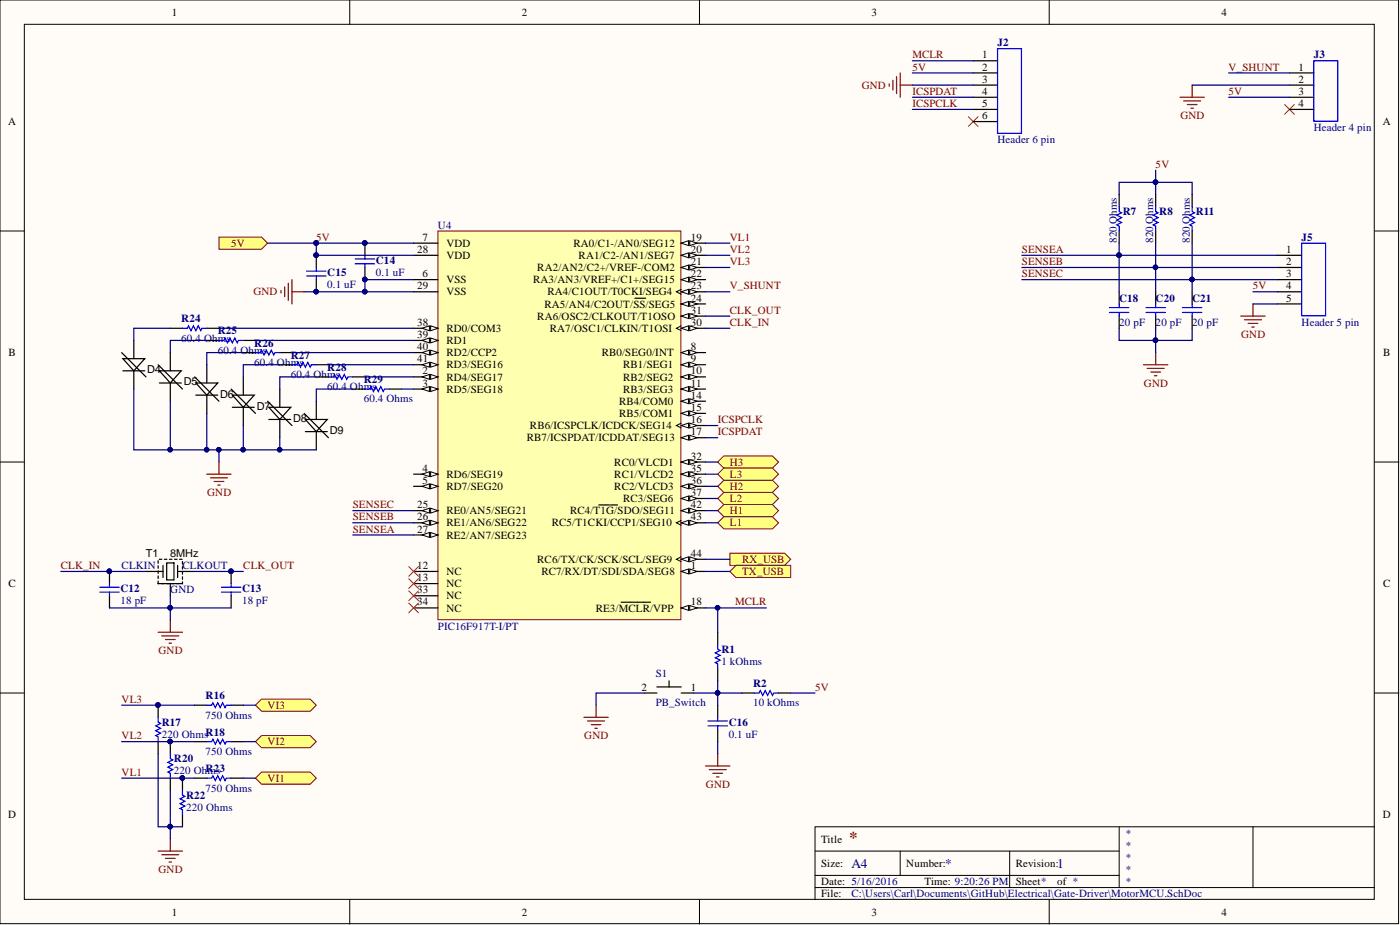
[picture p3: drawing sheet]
<svg xmlns="http://www.w3.org/2000/svg" width="292mm" height="193mm" viewBox="0 0 292 193" stroke-linecap="round" stroke-linejoin="round" font-family="sans-serif">
<defs><g id="words">
<text font-size="3.5" fill="#800000" x="177.2" y="175.8">*</text>
<g font-size="2.8" fill="#000080">
<text x="177.7" y="181">A4</text>
<text x="197.2" y="181">*</text>
<text x="220.6" y="181">1</text>
</g>
<g font-size="2.3">
<text x="35.9" y="3.3">1</text>
<text x="108.9" y="3.3">2</text>
<text x="181.8" y="3.3">3</text>
<text x="254.8" y="3.3">4</text>
<text x="204.9" y="12.2">1</text>
<text x="204.9" y="14.7">2</text>
<text x="204.9" y="17.2">3</text>
<text x="270.9" y="14.7">1</text>
<text x="270.9" y="17.2">2</text>
<text x="204.9" y="19.8">4</text>
<text x="204.9" y="22.3">5</text>
<text x="270.9" y="19.8">3</text>
<text x="270.9" y="22.3">4</text>
<text x="1.7" y="26.1">A</text>
<text x="204.9" y="24.9">6</text>
<text x="288.5" y="26.1">A</text>
<text x="87.1" y="52.8">28</text>
<text x="88.2" y="50.2">7</text>
<text x="93.1" y="51.5">VDD</text>
<text x="119.6" y="51.5">RA0/C1-/AN0/SEG12</text>
<text x="144.2" y="50.2">19</text>
<text x="144.2" y="52.8">20</text>
<text x="268.4" y="52.8">1</text>
<text x="88.2" y="57.8">6</text>
<text x="93.1" y="59.1">VSS</text>
<text x="93.1" y="54">VDD</text>
<text x="111.3" y="59.1">RA3/AN3/VREF+/C1+/SEG15</text>
<text x="112.1" y="56.6">RA2/AN2/C2+/VREF-/COM2</text>
<text x="120.7" y="54">RA1/C2-/AN1/SEG7</text>
<text x="144.2" y="55.3">21</text>
<text x="144.2" y="57.8">22</text>
<text x="268.4" y="55.3">2</text>
<text x="268.4" y="57.8">3</text>
<text x="87.1" y="60.4">29</text>
<text x="93.1" y="61.6">VSS</text>
<text x="113.6" y="64.2">RA5/AN4/C2OUT/SS/SEG5</text>
<text x="114.2" y="61.6">RA4/C1OUT/T0CKI/SEG4</text>
<text x="144.2" y="60.4">23</text>
<text x="144.2" y="62.9">24</text>
<text x="144.2" y="65.4">31</text>
<text x="268.4" y="60.4">4</text>
<text x="268.4" y="62.9">5</text>
<text x="87.1" y="68">38</text>
<text x="87.1" y="70.5">39</text>
<text x="93.1" y="69.2">RD0/COM3</text>
<text x="93.1" y="71.8">RD1</text>
<text x="112.1" y="66.7">RA6/OSC2/CLKOUT/T1OSO</text>
<text x="114.7" y="69.2">RA7/OSC1/CLKIN/T1OSI</text>
<text x="144.2" y="68">30</text>
<text x="1.8" y="74.3">B</text>
<text x="30.7" y="77.9">D4</text>
<text x="87.1" y="73">40</text>
<text x="87.1" y="75.6">41</text>
<text x="93.1" y="74.3">RD2/CCP2</text>
<text x="93.1" y="76.9">RD3/SEG16</text>
<text x="125.6" y="74.3">RB0/SEG0/INT</text>
<text x="130" y="76.9">RB1/SEG1</text>
<text x="144.2" y="73">8</text>
<text x="144.2" y="75.6">9</text>
<text x="288.6" y="74.3">B</text>
<text x="38.3" y="80.4">D5</text>
<text x="45.9" y="82.9">D6</text>
<text x="88.2" y="78.1">2</text>
<text x="88.2" y="80.7">3</text>
<text x="93.1" y="79.4">RD4/SEG17</text>
<text x="93.1" y="81.9">RD5/SEG18</text>
<text x="130" y="79.4">RB2/SEG2</text>
<text x="130" y="81.9">RB3/SEG3</text>
<text x="144.2" y="78.1">10</text>
<text x="144.2" y="80.7">11</text>
<text x="144.2" y="83.2">14</text>
<text x="53.6" y="85.5">D7</text>
<text x="61.2" y="88">D8</text>
<text x="110.6" y="89.5">RB6/ICSPCLK/ICDCK/SEG14</text>
<text x="129.2" y="84.5">RB4/COM0</text>
<text x="129.2" y="87">RB5/COM1</text>
<text x="144.2" y="85.7">15</text>
<text x="144.2" y="88.3">16</text>
<text x="68.8" y="90.5">D9</text>
<text x="109.9" y="92.1">RB7/ICSPDAT/ICDDAT/SEG13</text>
<text x="144.2" y="90.8">17</text>
<text x="144.2" y="95.9">32</text>
<text x="88.2" y="98.4">4</text>
<text x="88.2" y="100.9">5</text>
<text x="93.1" y="99.7">RD6/SEG19</text>
<text x="128.2" y="97.1">RC0/VLCD1</text>
<text x="128.2" y="99.7">RC1/VLCD2</text>
<text x="144.2" y="98.4">35</text>
<text x="144.2" y="100.9">36</text>
<text x="87.1" y="106">25</text>
<text x="93.1" y="102.2">RD7/SEG20</text>
<text x="93.1" y="107.3">RE0/AN5/SEG21</text>
<text x="119" y="107.3">RC4/T1G/SDO/SEG11</text>
<text x="128.2" y="102.2">RC2/VLCD3</text>
<text x="130" y="104.8">RC3/SEG6</text>
<text x="144.2" y="103.5">37</text>
<text x="144.2" y="106">42</text>
<text x="87.1" y="108.6">26</text>
<text x="87.1" y="111.1">27</text>
<text x="93.1" y="109.8">RE1/AN6/SEG22</text>
<text x="93.1" y="112.4">RE2/AN7/SEG23</text>
<text x="115.1" y="109.8">RC5/T1CKI/CCP1/SEG10</text>
<text x="144.2" y="108.6">43</text>
<text x="30.5" y="116.2">T1</text>
<text x="35.5" y="116.2">8MHz</text>
<text x="87.1" y="118.7">12</text>
<text x="93.1" y="120">NC</text>
<text x="112.1" y="117.4">RC6/TX/CK/SCK/SCL/SEG9</text>
<text x="112.9" y="120">RC7/RX/DT/SDI/SDA/SEG8</text>
<text x="144.2" y="118.7">1</text>
<text x="144.2" y="116.2">44</text>
<text x="1.8" y="122.5">C</text>
<text x="87.1" y="121.2">13</text>
<text x="87.1" y="123.8">33</text>
<text x="93.1" y="122.5">NC</text>
<text x="93.1" y="125">NC</text>
<text x="288.6" y="122.5">C</text>
<text x="87.1" y="126.3">34</text>
<text x="93.1" y="127.6">NC</text>
<text x="124.3" y="127.6">RE3/MCLR/VPP</text>
<text x="144.2" y="126.3">18</text>
<text x="133.8" y="144.1">2</text>
<text x="144.2" y="144.1">1</text>
<text x="1.7" y="170.7">D</text>
<text x="288.5" y="170.7">D</text>
<text x="171.3" y="175.8">Title</text>
<text x="171.3" y="180.8">Size:</text>
<text x="171.3" y="184.7">Date: 5/16/2016</text>
<text x="189.1" y="180.8">Number:</text>
<text x="192.9" y="184.7">Time: 9:20:26 PM</text>
<text x="211.9" y="180.8">Revision:</text>
<text x="211.9" y="184.7">Sheet*</text>
<text x="220.6" y="184.7">of *</text>
<text x="35.9" y="191">1</text>
<text x="108.9" y="191">2</text>
<text x="171.3" y="187.2">File:</text>
<text x="181.8" y="191">3</text>
<text x="254.8" y="191">4</text>
</g>
<g font-size="2.3" fill="#000080">
<text x="208.1" y="9.6">J2</text>
<text x="274.1" y="12.2">J3</text>
<text x="208.1" y="29.9">Header 6 pin</text>
<text x="274.1" y="27.4">Header 4 pin</text>
<text x="91.4" y="47.7">U4</text>
<text x="234.3" y="44.9">R7</text>
<text x="241.9" y="44.9">R8</text>
<text x="249.5" y="44.9">R11</text>
<text x="233" y="50.7" transform="rotate(-90 233 50.7)">820 Ohms</text>
<text x="240.6" y="50.7" transform="rotate(-90 240.6 50.7)">820 Ohms</text>
<text x="248.2" y="50.7" transform="rotate(-90 248.2 50.7)">820 Ohms</text>
<text x="271.6" y="50.2">J5</text>
<text x="68.3" y="57.6">C15</text>
<text x="78.4" y="55">C14</text>
<text x="78.4" y="57.6">0.1 uF</text>
<text x="68.3" y="60.1">0.1 uF</text>
<text x="233.5" y="62.9">C18</text>
<text x="241.1" y="62.9">C20</text>
<text x="248.7" y="62.9">C21</text>
<text x="37.8" y="67.2">R24</text>
<text x="37.8" y="71.3">60.4 Ohms</text>
<text x="45.4" y="69.8">R25</text>
<text x="233.5" y="68">20 pF</text>
<text x="241.1" y="68">20 pF</text>
<text x="248.7" y="68">20 pF</text>
<text x="271.6" y="68">Header 5 pin</text>
<text x="45.4" y="73.8">60.4 Ohms</text>
<text x="53" y="72.3">R26</text>
<text x="53" y="76.3">60.4 Ohms</text>
<text x="60.7" y="74.8">R27</text>
<text x="68.3" y="77.4">R28</text>
<text x="60.7" y="78.9">60.4 Ohms</text>
<text x="68.3" y="81.4">60.4 Ohms</text>
<text x="75.9" y="79.9">R29</text>
<text x="75.9" y="84">60.4 Ohms</text>
<text x="25.4" y="118.7">CLKIN</text>
<text x="38.1" y="118.7">CLKOUT</text>
<text x="25.1" y="123.5">C12</text>
<text x="35.5" y="123.8">GND</text>
<text x="50.5" y="123.5">C13</text>
<text x="25.1" y="126.1">18 pF</text>
<text x="50.5" y="126.1">18 pF</text>
<text x="91.4" y="131.4">PIC16F917T-I/PT</text>
<text x="150.5" y="136.2">R1</text>
<text x="136.8" y="141.3">S1</text>
<text x="150.5" y="138.7">1 kOhms</text>
<text x="157.1" y="143.3">R2</text>
<text x="42.9" y="145.8">R16</text>
<text x="42.9" y="149.9">750 Ohms</text>
<text x="136.8" y="147.4">PB_Switch</text>
<text x="157.1" y="147.4">10 kOhms</text>
<text x="33.8" y="151.4">R17</text>
<text x="33.8" y="154">220 OhmsR18</text>
<text x="152" y="151.4">C16</text>
<text x="152" y="154">0.1 uF</text>
<text x="36.3" y="159">R20</text>
<text x="36.3" y="161.6">220 OhR23</text>
<text x="42.9" y="157.5">750 Ohms</text>
<text x="43.3" y="161.6">ms</text>
<text x="38.8" y="166.6">R22</text>
<text x="42.9" y="165.1">750 Ohms</text>
<text x="38.8" y="169.2">220 Ohms</text>
<text x="234.8" y="174.5">*</text>
<text x="234.8" y="177">*</text>
<text x="234.8" y="179.6">*</text>
<text x="234.8" y="182.1">*</text>
<text x="234.8" y="184.7">*</text>
<text x="177.7" y="187.2">C:\Users\Carl\Documents\GitHub\Electrical\Gate-Driver\MotorMCU.SchDoc</text>
</g>
<g font-size="2.3" fill="#800000">
<text x="190.4" y="12.2">MCLR</text>
<text x="190.4" y="14.7">5V</text>
<text x="256.3" y="14.7">V_SHUNT</text>
<text x="179.8" y="18.5">GND</text>
<text x="190.4" y="19.8">ICSPDAT</text>
<text x="190.4" y="22.3">ICSPCLK</text>
<text x="256.3" y="19.8">5V</text>
<text x="246.3" y="24.9">GND</text>
<text x="241.1" y="35">5V</text>
<text x="48.2" y="51.5">5V</text>
<text x="66" y="50.2">5V</text>
<text x="152.3" y="50.2">VL1</text>
<text x="152.3" y="52.8">VL2</text>
<text x="213.2" y="52.8">SENSEA</text>
<text x="152.3" y="55.3">VL3</text>
<text x="213.2" y="55.3">SENSEB</text>
<text x="213.2" y="57.8">SENSEC</text>
<text x="52.9" y="61.6">GND</text>
<text x="152.3" y="60.4">V_SHUNT</text>
<text x="152.3" y="65.4">CLK_OUT</text>
<text x="261.4" y="60.4">5V</text>
<text x="152.3" y="68">CLK_IN</text>
<text x="259" y="70.5">GND</text>
<text x="238.7" y="80.7">GND</text>
<text x="149.7" y="88.3">ICSPCLK</text>
<text x="149.7" y="90.8">ICSPDAT</text>
<text x="152.3" y="97.1">H3</text>
<text x="152.3" y="99.7">L3</text>
<text x="43.2" y="103.5">GND</text>
<text x="73.6" y="106">SENSEC</text>
<text x="152.3" y="107.3">H1</text>
<text x="152.3" y="102.2">H2</text>
<text x="152.3" y="104.8">L2</text>
<text x="73.6" y="111.1">SENSEA</text>
<text x="73.6" y="108.6">SENSEB</text>
<text x="152.3" y="109.8">L1</text>
<text x="12.7" y="118.7">CLK_IN</text>
<text x="50.8" y="118.7">CLK_OUT</text>
<text x="154.8" y="117.4">RX_USB</text>
<text x="154.8" y="120">TX_USB</text>
<text x="153.4" y="126.3">MCLR</text>
<text x="33.1" y="136.5">GND</text>
<text x="25.4" y="146.6">VL3</text>
<text x="55.8" y="147.9">VI3</text>
<text x="170.1" y="144.1">5V</text>
<text x="25.4" y="154.2">VL2</text>
<text x="55.8" y="155.5">VI2</text>
<text x="121.9" y="154.2">GND</text>
<text x="25.4" y="161.8">VL1</text>
<text x="55.8" y="163.1">VI1</text>
<text x="147.3" y="164.4">GND</text>
<text x="33.1" y="182.1">GND</text>
</g>
</g></defs>
<g fill="#fffcf8" stroke="#000" stroke-width=".21">
<path d="M0 0h291.8v192.7h-291.8z"/>
<path d="M5.1 5.1h281.6v182.5h-281.6z"/>
</g>
<g fill="none" stroke="#000" stroke-width=".21">
<path d="M73 0v5.1M145.9 0v5.1M218.9 0v5.1M0 48.2h5.1M286.8 48.2h5.1M0 96.4h5.1M286.8 96.4h5.1M0 144.6h5.1M286.8 144.6h5.1M170.1 177.6h63.4M187.8 177.6v5M210.7 177.6v7.6"/>
<path d="M233.5 172.5v12.7M261.4 172.5h-91.3v15.2M286.8 172.5h-25.4v12.7M73 187.7v5.1M145.9 187.7v5.1M170.1 185.2h116.7M170.1 182.6h63.4M218.9 187.7v5.1"/>
</g>
<path d="M91.4 48.2h50.7v81.1h-50.7z" fill="#ffffb0" stroke="#800000" stroke-width=".21"/>
<path d="M142.1 119.2h5.1" fill="none" stroke="#000" stroke-width=".25"/>
<path d="M142.1 119.2l1.6-.5v1z" fill="#fffcf8"/>
<path d="M142.1 119.2l1.6-.5v1z" fill="none" stroke="#000" stroke-width=".21"/>
<path d="M143.9 118.7l1.5 .5-1.5 .5z" fill="#fffcf8"/>
<path d="M143.9 118.7l1.5 .5-1.5 .5z" fill="none" stroke="#000" stroke-width=".21"/>
<path d="M86.3 78.6h5.1" fill="none" stroke="#000" stroke-width=".25"/>
<path d="M89.8 78.1l1.6 .5-1.6 .5z" fill="#fffcf8"/>
<path d="M89.8 78.1l1.6 .5-1.6 .5z" fill="none" stroke="#000" stroke-width=".21"/>
<path d="M88.1 78.6l1.5-.5v1z" fill="#fffcf8"/>
<path d="M88.1 78.6l1.5-.5v1z" fill="none" stroke="#000" stroke-width=".21"/>
<path d="M86.3 81.2h5.1" fill="none" stroke="#000" stroke-width=".25"/>
<path d="M89.8 80.7l1.6 .5-1.6 .5z" fill="#fffcf8"/>
<path d="M89.8 80.7l1.6 .5-1.6 .5z" fill="none" stroke="#000" stroke-width=".21"/>
<path d="M88.1 81.2l1.5-.5v1z" fill="#fffcf8"/>
<path d="M88.1 81.2l1.5-.5v1z" fill="none" stroke="#000" stroke-width=".21"/>
<path d="M86.3 98.9h5.1" fill="none" stroke="#000" stroke-width=".25"/>
<path d="M89.8 98.4l1.6 .5-1.6 .5z" fill="#fffcf8"/>
<path d="M89.8 98.4l1.6 .5-1.6 .5z" fill="none" stroke="#000" stroke-width=".21"/>
<path d="M88.1 98.9l1.5-.5v1z" fill="#fffcf8"/>
<path d="M88.1 98.9l1.5-.5v1z" fill="none" stroke="#000" stroke-width=".21"/>
<path d="M86.3 101.5h5.1" fill="none" stroke="#000" stroke-width=".25"/>
<path d="M89.8 100.9l1.6 .6-1.6 .5z" fill="#fffcf8"/>
<path d="M89.8 100.9l1.6 .6-1.6 .5z" fill="none" stroke="#000" stroke-width=".21"/>
<path d="M88.1 101.5l1.5-.6v1.1z" fill="#fffcf8"/>
<path d="M88.1 101.5l1.5-.6v1.1z" fill="none" stroke="#000" stroke-width=".21"/>
<path d="M86.3 58.3h5.1M86.3 50.7h5.1M142.1 73.6h5.1" fill="none" stroke="#000" stroke-width=".25"/>
<path d="M142.1 73.6l1.6-.6v1.1z" fill="#fffcf8"/>
<path d="M142.1 73.6l1.6-.6v1.1z" fill="none" stroke="#000" stroke-width=".21"/>
<path d="M143.9 73l1.5 .6-1.5 .5z" fill="#fffcf8"/>
<path d="M143.9 73l1.5 .6-1.5 .5z" fill="none" stroke="#000" stroke-width=".21"/>
<path d="M142.1 76.1h5.1" fill="none" stroke="#000" stroke-width=".25"/>
<path d="M142.1 76.1l1.6-.5v1z" fill="#fffcf8"/>
<path d="M142.1 76.1l1.6-.5v1z" fill="none" stroke="#000" stroke-width=".21"/>
<path d="M143.9 75.6l1.5 .5-1.5 .5z" fill="#fffcf8"/>
<path d="M143.9 75.6l1.5 .5-1.5 .5z" fill="none" stroke="#000" stroke-width=".21"/>
<path d="M142.1 78.6h5.1" fill="none" stroke="#000" stroke-width=".25"/>
<path d="M142.1 78.6l1.6-.5v1z" fill="#fffcf8"/>
<path d="M142.1 78.6l1.6-.5v1z" fill="none" stroke="#000" stroke-width=".21"/>
<path d="M143.9 78.1l1.5 .5-1.5 .5z" fill="#fffcf8"/>
<path d="M143.9 78.1l1.5 .5-1.5 .5z" fill="none" stroke="#000" stroke-width=".21"/>
<path d="M142.1 81.2h5.1" fill="none" stroke="#000" stroke-width=".25"/>
<path d="M142.1 81.2l1.6-.5v1z" fill="#fffcf8"/>
<path d="M142.1 81.2l1.6-.5v1z" fill="none" stroke="#000" stroke-width=".21"/>
<path d="M143.9 80.7l1.5 .5-1.5 .5z" fill="#fffcf8"/>
<path d="M143.9 80.7l1.5 .5-1.5 .5z" fill="none" stroke="#000" stroke-width=".21"/>
<path d="M142.1 83.7h5.1M86.3 119.2h5.1M86.3 121.7h5.1" fill="none" stroke="#000" stroke-width=".25"/>
<path d="M142.1 83.7l1.6-.5v1z" fill="#fffcf8"/>
<path d="M142.1 83.7l1.6-.5v1z" fill="none" stroke="#000" stroke-width=".21"/>
<path d="M143.9 83.2l1.5 .5-1.5 .5z" fill="#fffcf8"/>
<path d="M143.9 83.2l1.5 .5-1.5 .5z" fill="none" stroke="#000" stroke-width=".21"/>
<path d="M142.1 86.2h5.1" fill="none" stroke="#000" stroke-width=".25"/>
<path d="M142.1 86.2l1.6-.5v1z" fill="#fffcf8"/>
<path d="M142.1 86.2l1.6-.5v1z" fill="none" stroke="#000" stroke-width=".21"/>
<path d="M143.9 85.7l1.5 .5-1.5 .5z" fill="#fffcf8"/>
<path d="M142.1 88.3l-1 .5 1 .5M143.9 85.7l1.5 .5-1.5 .5z" fill="none" stroke="#000" stroke-width=".21"/>
<path d="M142.1 88.8h5.1" fill="none" stroke="#000" stroke-width=".25"/>
<path d="M142.1 88.8l1.6-.5v1z" fill="#fffcf8"/>
<path d="M142.1 88.8l1.6-.5v1z" fill="none" stroke="#000" stroke-width=".21"/>
<path d="M143.9 88.3l1.5 .5-1.5 .5z" fill="#fffcf8"/>
<path d="M143.9 88.3l1.5 .5-1.5 .5z" fill="none" stroke="#000" stroke-width=".21"/>
<path d="M142.1 91.3h5.1" fill="none" stroke="#000" stroke-width=".25"/>
<path d="M142.1 91.3l1.6-.5v1z" fill="#fffcf8"/>
<path d="M142.1 91.3l1.6-.5v1z" fill="none" stroke="#000" stroke-width=".21"/>
<path d="M143.9 90.8l1.5 .5-1.5 .5z" fill="#fffcf8"/>
<path d="M143.9 90.8l1.5 .5-1.5 .5z" fill="none" stroke="#000" stroke-width=".21"/>
<path d="M142.1 126.8h5.1" fill="none" stroke="#000" stroke-width=".25"/>
<path d="M142.1 126.8l1.6-.5v1z" fill="#fffcf8"/>
<path d="M142.1 126.8l1.6-.5v1z" fill="none" stroke="#000" stroke-width=".21"/>
<path d="M143.9 126.3l1.5 .5-1.5 .5z" fill="#fffcf8"/>
<path d="M143.9 126.3l1.5 .5-1.5 .5z" fill="none" stroke="#000" stroke-width=".21"/>
<path d="M142.1 50.7h5.1M129.6 125.6h1.8M131.6 125.6h1.3M133 125.6h1.2M134.3 125.6h1.4" fill="none" stroke="#000" stroke-width=".25"/>
<path d="M142.1 50.7l1.6-.5v1z" fill="#fffcf8"/>
<path d="M142.1 50.7l1.6-.5v1z" fill="none" stroke="#000" stroke-width=".21"/>
<path d="M143.9 50.2l1.5 .5-1.5 .5z" fill="#fffcf8"/>
<path d="M143.9 50.2l1.5 .5-1.5 .5z" fill="none" stroke="#000" stroke-width=".21"/>
<path d="M142.1 53.3h5.1" fill="none" stroke="#000" stroke-width=".25"/>
<path d="M142.1 53.3l1.6-.5v1z" fill="#fffcf8"/>
<path d="M142.1 53.3l1.6-.5v1z" fill="none" stroke="#000" stroke-width=".21"/>
<path d="M143.9 52.8l1.5 .5-1.5 .5z" fill="#fffcf8"/>
<path d="M143.9 52.8l1.5 .5-1.5 .5z" fill="none" stroke="#000" stroke-width=".21"/>
<path d="M142.1 55.8h5.1" fill="none" stroke="#000" stroke-width=".25"/>
<path d="M142.1 55.8l1.6-.5v1z" fill="#fffcf8"/>
<path d="M142.1 55.8l1.6-.5v1z" fill="none" stroke="#000" stroke-width=".21"/>
<path d="M143.9 55.3l1.5 .5-1.5 .5z" fill="#fffcf8"/>
<path d="M143.9 55.3l1.5 .5-1.5 .5z" fill="none" stroke="#000" stroke-width=".21"/>
<path d="M142.1 58.3h5.1" fill="none" stroke="#000" stroke-width=".25"/>
<path d="M142.1 58.3l1.6-.5v1z" fill="#fffcf8"/>
<path d="M142.1 58.3l1.6-.5v1z" fill="none" stroke="#000" stroke-width=".21"/>
<path d="M143.9 57.8l1.5 .5-1.5 .5z" fill="#fffcf8"/>
<path d="M143.9 57.8l1.5 .5-1.5 .5zM142.1 60.4l-1 .5 1 .5" fill="none" stroke="#000" stroke-width=".21"/>
<path d="M142.1 60.9h5.1" fill="none" stroke="#000" stroke-width=".25"/>
<path d="M142.1 60.9l1.6-.5v1z" fill="#fffcf8"/>
<path d="M142.1 60.9l1.6-.5v1z" fill="none" stroke="#000" stroke-width=".21"/>
<path d="M143.9 60.4l1.5 .5-1.5 .5z" fill="#fffcf8"/>
<path d="M143.9 60.4l1.5 .5-1.5 .5z" fill="none" stroke="#000" stroke-width=".21"/>
<path d="M142.1 63.4h5.1" fill="none" stroke="#000" stroke-width=".25"/>
<path d="M142.1 63.4l1.6-.5v1z" fill="#fffcf8"/>
<path d="M142.1 63.4l1.6-.5v1z" fill="none" stroke="#000" stroke-width=".21"/>
<path d="M143.9 62.9l1.5 .5-1.5 .5z" fill="#fffcf8"/>
<path d="M143.9 62.9l1.5 .5-1.5 .5z" fill="none" stroke="#000" stroke-width=".21"/>
<path d="M132.5 62.2h1.1M133.6 62.2h1.1M86.3 106.5h5.1" fill="none" stroke="#000" stroke-width=".25"/>
<path d="M89.8 106l1.6 .5-1.6 .5z" fill="#fffcf8"/>
<path d="M89.8 106l1.6 .5-1.6 .5z" fill="none" stroke="#000" stroke-width=".21"/>
<path d="M88.1 106.5l1.5-.5v1z" fill="#fffcf8"/>
<path d="M88.1 106.5l1.5-.5v1z" fill="none" stroke="#000" stroke-width=".21"/>
<path d="M86.3 109.1h5.1" fill="none" stroke="#000" stroke-width=".25"/>
<path d="M89.8 108.6l1.6 .5-1.6 .5z" fill="#fffcf8"/>
<path d="M89.8 108.6l1.6 .5-1.6 .5z" fill="none" stroke="#000" stroke-width=".21"/>
<path d="M88.1 109.1l1.5-.5v1z" fill="#fffcf8"/>
<path d="M88.1 109.1l1.5-.5v1z" fill="none" stroke="#000" stroke-width=".21"/>
<path d="M86.3 111.6h5.1" fill="none" stroke="#000" stroke-width=".25"/>
<path d="M89.8 111.1l1.6 .5-1.6 .5z" fill="#fffcf8"/>
<path d="M89.8 111.1l1.6 .5-1.6 .5z" fill="none" stroke="#000" stroke-width=".21"/>
<path d="M88.1 111.6l1.5-.5v1z" fill="#fffcf8"/>
<path d="M142.1 68l-1 .5 1 .5M88.1 111.6l1.5-.5v1z" fill="none" stroke="#000" stroke-width=".21"/>
<path d="M86.3 53.3h5.1M86.3 60.9h5.1M142.1 68.5h5.1" fill="none" stroke="#000" stroke-width=".25"/>
<path d="M142.1 68.5l1.6-.5v1z" fill="#fffcf8"/>
<path d="M142.1 68.5l1.6-.5v1z" fill="none" stroke="#000" stroke-width=".21"/>
<path d="M143.9 68l1.5 .5-1.5 .5z" fill="#fffcf8"/>
<path d="M143.9 68l1.5 .5-1.5 .5z" fill="none" stroke="#000" stroke-width=".21"/>
<path d="M142.1 65.9h5.1" fill="none" stroke="#000" stroke-width=".25"/>
<path d="M142.1 65.9l1.6-.5v1.1z" fill="#fffcf8"/>
<path d="M142.1 65.9l1.6-.5v1.1z" fill="none" stroke="#000" stroke-width=".21"/>
<path d="M143.9 65.4l1.5 .5-1.5 .6z" fill="#fffcf8"/>
<path d="M143.9 65.4l1.5 .5-1.5 .6z" fill="none" stroke="#000" stroke-width=".21"/>
<path d="M142.1 96.4h5.1" fill="none" stroke="#000" stroke-width=".25"/>
<path d="M142.1 96.4l1.6-.5v1z" fill="#fffcf8"/>
<path d="M142.1 96.4l1.6-.5v1z" fill="none" stroke="#000" stroke-width=".21"/>
<path d="M143.9 95.9l1.5 .5-1.5 .5z" fill="#fffcf8"/>
<path d="M143.9 95.9l1.5 .5-1.5 .5z" fill="none" stroke="#000" stroke-width=".21"/>
<path d="M142.1 98.9h5.1M86.3 124.3h5.1M86.3 126.8h5.1" fill="none" stroke="#000" stroke-width=".25"/>
<path d="M142.1 98.9l1.6-.5v1z" fill="#fffcf8"/>
<path d="M142.1 98.9l1.6-.5v1z" fill="none" stroke="#000" stroke-width=".21"/>
<path d="M143.9 98.4l1.5 .5-1.5 .5z" fill="#fffcf8"/>
<path d="M143.9 98.4l1.5 .5-1.5 .5z" fill="none" stroke="#000" stroke-width=".21"/>
<path d="M142.1 101.5h5.1" fill="none" stroke="#000" stroke-width=".25"/>
<path d="M142.1 101.5l1.6-.6v1.1z" fill="#fffcf8"/>
<path d="M142.1 101.5l1.6-.6v1.1z" fill="none" stroke="#000" stroke-width=".21"/>
<path d="M143.9 100.9l1.5 .6-1.5 .5z" fill="#fffcf8"/>
<path d="M143.9 100.9l1.5 .6-1.5 .5z" fill="none" stroke="#000" stroke-width=".21"/>
<path d="M142.1 104h5.1" fill="none" stroke="#000" stroke-width=".25"/>
<path d="M142.1 104l1.6-.5v1z" fill="#fffcf8"/>
<path d="M142.1 104l1.6-.5v1z" fill="none" stroke="#000" stroke-width=".21"/>
<path d="M143.9 103.5l1.5 .5-1.5 .5z" fill="#fffcf8"/>
<path d="M143.9 103.5l1.5 .5-1.5 .5z" fill="none" stroke="#000" stroke-width=".21"/>
<path d="M86.3 68.5h5.1" fill="none" stroke="#000" stroke-width=".25"/>
<path d="M89.8 68l1.6 .5-1.6 .5z" fill="#fffcf8"/>
<path d="M89.8 68l1.6 .5-1.6 .5z" fill="none" stroke="#000" stroke-width=".21"/>
<path d="M88.1 68.5l1.5-.5v1z" fill="#fffcf8"/>
<path d="M88.1 68.5l1.5-.5v1z" fill="none" stroke="#000" stroke-width=".21"/>
<path d="M86.3 71h5.1" fill="none" stroke="#000" stroke-width=".25"/>
<path d="M89.8 70.5l1.6 .5-1.6 .5z" fill="#fffcf8"/>
<path d="M89.8 70.5l1.6 .5-1.6 .5z" fill="none" stroke="#000" stroke-width=".21"/>
<path d="M88.1 71l1.5-.5v1z" fill="#fffcf8"/>
<path d="M88.1 71l1.5-.5v1z" fill="none" stroke="#000" stroke-width=".21"/>
<path d="M86.3 73.6h5.1" fill="none" stroke="#000" stroke-width=".25"/>
<path d="M89.8 73l1.6 .6-1.6 .5z" fill="#fffcf8"/>
<path d="M89.8 73l1.6 .6-1.6 .5z" fill="none" stroke="#000" stroke-width=".21"/>
<path d="M88.1 73.6l1.5-.6v1.1z" fill="#fffcf8"/>
<path d="M88.1 73.6l1.5-.6v1.1z" fill="none" stroke="#000" stroke-width=".21"/>
<path d="M86.3 76.1h5.1" fill="none" stroke="#000" stroke-width=".25"/>
<path d="M89.8 75.6l1.6 .5-1.6 .5z" fill="#fffcf8"/>
<path d="M89.8 75.6l1.6 .5-1.6 .5z" fill="none" stroke="#000" stroke-width=".21"/>
<path d="M88.1 76.1l1.5-.5v1z" fill="#fffcf8"/>
<path d="M88.1 76.1l1.5-.5v1z" fill="none" stroke="#000" stroke-width=".21"/>
<path d="M142.1 106.5h5.1" fill="none" stroke="#000" stroke-width=".25"/>
<path d="M142.1 106.5l1.6-.5v1z" fill="#fffcf8"/>
<path d="M142.1 106.5l1.6-.5v1z" fill="none" stroke="#000" stroke-width=".21"/>
<path d="M143.9 106l1.5 .5-1.5 .5z" fill="#fffcf8"/>
<path d="M142.1 108.6l-1 .5 1 .5M143.9 106l1.5 .5-1.5 .5z" fill="none" stroke="#000" stroke-width=".21"/>
<path d="M125 105.3h1.2M126.3 105.3h.9M127.4 105.3h1.4M142.1 109.1h5.1" fill="none" stroke="#000" stroke-width=".25"/>
<path d="M142.1 109.1l1.6-.5v1z" fill="#fffcf8"/>
<path d="M142.1 109.1l1.6-.5v1z" fill="none" stroke="#000" stroke-width=".21"/>
<path d="M143.9 108.6l1.5 .5-1.5 .5z" fill="#fffcf8"/>
<path d="M142.1 116.2l-1 .5 1 .5M143.9 108.6l1.5 .5-1.5 .5z" fill="none" stroke="#000" stroke-width=".21"/>
<path d="M142.1 116.7h5.1" fill="none" stroke="#000" stroke-width=".25"/>
<path d="M142.1 116.7l1.6-.5v1z" fill="#fffcf8"/>
<path d="M142.1 116.7l1.6-.5v1z" fill="none" stroke="#000" stroke-width=".21"/>
<path d="M143.9 116.2l1.5 .5-1.5 .5z" fill="#fffcf8"/>
<path d="M143.9 116.2l1.5 .5-1.5 .5z" fill="none" stroke="#000" stroke-width=".21"/>
<circle cx="66" cy="50.7" r=".47" fill="#000080" stroke="#000080" stroke-width=".21"/>
<g fill="#ffff80" stroke="#800000" stroke-width=".21">
<path d="M149.7 106.5l1.3-1.2h10.2l1.2 1.2-1.2 1.3h-10.2z" fill-rule="evenodd"/>
<path d="M149.7 109.1l1.3-1.3h10.2l1.2 1.3-1.2 1.2h-10.2z" fill-rule="evenodd"/>
<path d="M149.7 101.5l1.3-1.3h10.2l1.2 1.3-1.2 1.2h-10.2z" fill-rule="evenodd"/>
<path d="M149.7 104l1.3-1.3h10.2l1.2 1.3-1.2 1.3h-10.2z" fill-rule="evenodd"/>
<path d="M149.7 96.4l1.3-1.3h10.2l1.2 1.3-1.2 1.3h-10.2z" fill-rule="evenodd"/>
<path d="M149.7 98.9l1.3-1.2h10.2l1.2 1.2-1.2 1.3h-10.2z" fill-rule="evenodd"/>
</g>
<path d="M121.8 149.6h5.1M122.6 150.4h3.5M123.4 151.2h2M124.1 151.9h.5M124.4 147.1v2.5" fill="none" stroke="#800000" stroke-width=".25"/>
<path d="M134.5 144.6h2.6M137.1 143.3h5M139.6 142v1.3M142.1 144.6h2.6" fill="none" stroke="#000" stroke-width=".25"/>
<g fill="#ffff80" stroke="#800000" stroke-width=".21">
<path d="M53.3 162.3l1.3-1.2h10.1l1.3 1.2-1.3 1.3h-10.1z" fill-rule="evenodd"/>
<path d="M53.3 154.7l1.3-1.2h10.1l1.3 1.2-1.3 1.3h-10.1z" fill-rule="evenodd"/>
<path d="M53.3 147.1l1.3-1.3h10.1l1.3 1.3-1.3 1.3h-10.1z" fill-rule="evenodd"/>
</g>
<g fill="none" stroke="#800000" stroke-width=".25">
<path d="M185.5 17.5v.5M186.3 16.7v2.1M187.1 16v3.5M187.8 15.2v5.1M187.8 17.8h2.6M248.7 17.8v2.5M246.2 20.3h5.1M247 21.1h3.5M247.7 21.8h2M248.5 22.6h.5M59.4 59.9v2M60.2 59.1v3.5"/>
<path d="M60.9 58.3v5.1M58.6 60.6v.5M60.9 60.9h2.6M238.6 76.1h5.1M239.3 76.9h3.6M240.1 77.6h2M240.9 78.4h.5M241.1 73.6v2.5M258.9 65.9h5.1M259.6 66.7h3.6M260.4 67.5h2M261.2 68.2h.5"/>
<path d="M261.4 63.4v2.5M43.1 98.9h5.1M43.9 99.7h3.6M45.7 96.4v2.5M44.7 100.4h2M45.4 101.2h.5M33 131.9h5.1M33.8 132.7h3.5M34.5 133.4h2M35.3 134.2h.5M35.5 129.4v2.5M147.2 159.8h5.1"/>
<path d="M149.7 157.3v2.5M33 177.6h5.1M33.8 178.3h3.5M34.5 179.1h2M35.3 179.8h.5M35.5 175v2.6M148 160.6h3.5M148.7 161.3h2.1M149.5 162.1h.5"/>
</g>
<path d="M202 24.3l2.1 2.1M204.1 24.3l-2.1 2.1M268 21.8l2.1 2M270.1 21.8l-2.1 2M85.3 118.2l2 2M87.3 118.2l-2 2M85.3 120.7l2 2.1M85.3 123.3l2 2M85.3 125.8l2 2M87.3 120.7l-2 2.1M87.3 123.3l-2 2M87.3 125.8l-2 2" fill="none" stroke="#f00" stroke-width=".21"/>
<g fill="none" stroke="#000" stroke-width=".25">
<path d="M203 12.7h5.1M203 15.2h5.1M203 17.8h5.1M203 20.3h5.1M203 22.8h5.1M203 25.4h5.1M233.5 40.6v2.5M233.5 48.2v2.5M241.1 40.6v2.5M241.1 48.2v2.5M248.7 40.6v2.5M248.7 48.2v2.5"/>
<path d="M25.4 73.6l5.1 5M25.6 74.8h4.6l-2.3 2.6zM25.6 77.4h4.6M27.9 71v3.8M27.9 77.4v3.8M33 76.1l5.1 5.1M33.2 77.4h4.6l-2.3 2.5zM33.2 79.9h4.6M35.5 73.6v3.8M35.5 79.9v3.8M35.5 68.5h2.6M40.6 78.6l5.1 5.1"/>
<path d="M40.9 79.9h4.5l-2.3 2.5zM43.1 76.1v3.8M43.1 68.5h2.6M43.1 71h2.6M50.8 78.6v3.8M50.8 71h2.5M50.8 73.6h2.5M58.4 73.6h2.5M58.4 76.1h2.5M66 76.1h2.5M66 78.6h2.5M73.6 78.6h2.5"/>
<path d="M233.5 60.9v2.5M233.5 65.9v2.6M241.1 60.9v2.5M241.1 65.9v2.6M248.7 60.9v2.5M248.7 65.9v2.6M40.9 82.4h4.5M43.1 82.4v3.8M48.2 81.2l5.1 5M48.5 82.4h4.5l-2.2 2.6zM48.5 85h4.5M50.8 85v3.8"/>
<path d="M55.8 83.7l5.1 5.1M56.1 85h4.6l-2.3 2.5zM56.1 87.5h4.6M58.4 81.2v3.8M58.4 87.5v3.8M63.5 86.2l5 5.1M63.7 87.5h4.6l-2.3 2.5zM63.7 90h4.6M66 83.7v3.8M66 90v3.8M73.6 81.2h2.5M81.2 81.2h2.6"/>
<path d="M22.8 119.2v2.5M30.5 119.2h3.5M34 117.9v2.6M34.8 117.4h1.5v3.6h-1.5zM37.1 119.2h3.5M37.1 117.9v2.6M48.2 119.2v2.5M22.8 124.3v2.5M33 121.7h5.1M35.5 121.7v2.6M48.2 124.3v2.5M149.7 131.9v2.5"/>
<path d="M149.7 139.5v2.5M33 147.1v2.5M33 154.7v2.6M35.5 154.7v2.6M40.6 147.1h2.5M40.6 154.7h2.5M48.2 147.1h2.6M48.2 154.7h2.6M149.7 147.1v2.5M149.7 152.2v2.5M154.8 144.6h2.6M162.4 144.6h2.6"/>
<path d="M35.5 162.3v2.6M38.1 162.3v2.6M38.1 169.9v2.6M40.6 162.3h2.5M48.2 162.3h2.6"/>
</g>
<g fill="none" stroke="#00f" stroke-width=".25">
<path d="M208.1 10.1h5v17.7h-5zM233.5 43.1v1l.5 .3-1 .5 1 .5-1 .5 1 .5-1 .5 .5 .3v1M241.1 43.1v1l.5 .3-1 .5 1 .5-1 .5 1 .5-1 .5 .5 .3v1M248.7 43.1v1l.5 .3-1 .5 1 .5-1 .5 1 .5-1 .5 .5 .3v1M38.1 68.5h1l.2-.5 .5 1 .6-1 .5 1 .5-1 .5 1 .2-.5h1M45.7 71h1l.3-.5 .5 1 .5-1 .5 1 .5-1 .5 1 .2-.5h1.1M53.3 73.6h1l.3-.6 .5 1.1 .5-1.1 .5 1.1 .5-1.1 .5 1.1 .3-.5h1M60.9 76.1h1l.3-.5 .5 1 .5-1 .5 1 .5-1 .5 1 .3-.5h1M68.5 78.6h1l.3-.5 .5 1 .5-1 .5 1 .5-1 .5 1 .3-.5h1M231.5 65.2h4M231.5 64.2h4M233.5 63.4v.8"/>
<path d="M233.5 65.2v.7M239.1 65.2h4.1M239.1 64.2h4.1M241.1 63.4v.8M241.1 65.2v.7M246.7 65.2h4.1M246.7 64.2h4.1M248.7 63.4v.8M248.7 65.2v.7M76.1 81.2h1.1l.2-.5 .5 1 .5-1 .5 1 .5-1 .6 1 .2-.5h1M20.8 123.5h4.1M20.8 122.5h4.1"/>
<path d="M22.8 121.7v.8M22.8 123.5v.8M46.2 123.5h4.1M46.2 122.5h4.1M48.2 121.7v.8M48.2 123.5v.8M149.7 134.4v1l.6 .3-1.1 .5 1.1 .5-1.1 .5 1.1 .5-1.1 .5 .5 .3v1M33 149.6v1.1l.5 .2-1 .5 1 .5-1 .5 1 .5-1 .6 .5 .2v1M35.5 157.3v1l.5 .2-1 .5 1 .5-1 .5 1 .6-1 .5 .5 .2v1M43.1 147.1h1.1l.2-.5 .5 1 .5-1 .5 1 .5-1 .6 1 .2-.5h1M43.1 154.7h1.1l.2-.5 .5 1 .5-1 .5 1 .5-1 .6 1 .2-.5h1M147.7 150.4h4.1"/>
<path d="M147.7 151.4h4.1M149.7 149.6v.8M149.7 151.4v.8M157.4 144.6h1l.2-.5 .5 1 .5-1 .6 1 .5-1 .5 1 .2-.5h1M38.1 164.9v1l.5 .2-1 .5 1 .6-1 .5 1 .5-1 .5 .5 .2v1M43.1 162.3h1.1l.2-.5 .5 1 .5-1 .5 1 .5-1 .6 1 .2-.5h1"/>
</g>
<path d="M33 121.7v-5h5.1v5h-5.1" fill="none" stroke="#000" stroke-width=".25" stroke-dasharray=".5 .5"/>
<g fill="#000080" stroke="#000080" stroke-width=".21">
<circle cx="22.8" cy="119.2" r=".47"/>
<circle cx="48.2" cy="119.2" r=".47"/>
<circle cx="38" cy="162.3" r=".47"/>
<circle cx="35.5" cy="154.7" r=".47"/>
<circle cx="33" cy="147.1" r=".47"/>
</g>
<g fill="#ffff80" stroke="#800000" stroke-width=".21">
<path d="M152.3 115.4h11.4l1.3 1.3-1.3 1.2h-11.4z" fill-rule="evenodd"/>
<path d="M152.3 119.2l1.3-1.3h11.4v2.6h-11.4z" fill-rule="evenodd"/>
</g>
<g fill="none" stroke="#000" stroke-width=".25">
<path d="M269 15.2h5.1M269 17.8h5.1M269 20.3h5.1M269 22.8h5.1M66 53.3v2.5M66 58.3v2.6M76.1 50.7v2.6M76.1 55.8v2.5M266.5 53.3h5.1M266.5 55.8h5.1M266.5 58.3h5.1M266.5 60.9h5.1"/>
<path d="M266.5 63.4h5.1"/>
</g>
<g fill="#000080" stroke="#000080" stroke-width=".21">
<circle cx="76.1" cy="50.7" r=".47"/>
<circle cx="76.1" cy="58.3" r=".47"/>
<circle cx="66" cy="53.2" r=".47"/>
<circle cx="66" cy="60.8" r=".47"/>
<circle cx="35.5" cy="172.4" r=".47"/>
<circle cx="45.6" cy="93.8" r=".47"/>
<circle cx="58.3" cy="93.8" r=".47"/>
<circle cx="35.5" cy="93.8" r=".47"/>
<circle cx="43.1" cy="93.8" r=".47"/>
<circle cx="50.7" cy="93.8" r=".47"/>
<circle cx="76.1" cy="60.8" r=".47"/>
<circle cx="149.7" cy="126.8" r=".47"/>
<circle cx="149.7" cy="144.5" r=".47"/>
<circle cx="35.5" cy="126.8" r=".47"/>
<circle cx="22.8" cy="119.2" r=".47"/>
<circle cx="48.2" cy="119.2" r=".47"/>
<circle cx="33" cy="147.1" r=".47"/>
<circle cx="35.5" cy="154.7" r=".47"/>
<circle cx="38" cy="162.3" r=".47"/>
<circle cx="233.5" cy="53.2" r=".47"/>
<circle cx="248.7" cy="58.3" r=".47"/>
<circle cx="241.1" cy="55.8" r=".47"/>
<circle cx="241.1" cy="71" r=".47"/>
<circle cx="241.1" cy="38" r=".47"/>
</g>
<path d="M274.1 12.7h5v12.6h-5zM64 57.6h4M64 56.6h4M66 55.8v.8M66 57.6v.7M74.1 55h4.1M74.1 54h4.1M76.1 53.3v.7M76.1 55v.8M271.6 50.7h5v15.2h-5z" fill="none" stroke="#00f" stroke-width=".25"/>
<g fill="none" stroke="#000080" stroke-width=".25">
<path d="M190.4 15.2h12.6M190.4 17.8h12.6M190.4 12.7h12.6M248.7 17.8h20.3M256.3 15.2h12.7M190.4 20.3h12.6M190.4 22.8h12.6M241.1 35.5v2.5h7.6v2.6M256.3 20.3h12.7M86.3 58.3h-10.2v2.6M147.2 50.7h5.1M147.2 53.3h5.1"/>
<path d="M147.2 55.8h5.1M233.5 40.6v-2.6h7.6v2.6M233.5 50.7v10.2M241.1 50.7v5.1h-27.9M248.7 50.7v10.2M266.5 55.8h-25.4v5.1M35.5 68.5h-7.6v2.5M43.1 71h-7.6v2.6M45.7 68.5h40.6M50.8 73.6h-7.7v2.5M53.3 71h33M58.4 76.1h-7.6v2.5"/>
<path d="M60.9 73.6h25.4M63.5 60.9h12.6M66 78.6h-7.6v2.6M68.5 76.1h17.8M76.1 60.9h10.2M76.1 78.6h10.2M147.2 60.9h5.1M147.2 68.5h5.1M147.2 65.9h5.1M241.1 68.5v5.1M261.4 60.9h5.1M261.4 63.4h5.1"/>
<path d="M27.9 81.2v12.6h7.6v-10.1M35.5 93.8h7.6M45.7 93.8v2.6M50.8 93.8h7.6M58.4 91.3v2.5h7.6M73.6 81.2h-7.6v2.5M83.8 81.2h2.5M147.2 88.8h2.5M147.2 91.3h2.5M147.2 96.4h2.5M147.2 98.9h2.5M12.7 119.2h17.8"/>
<path d="M40.6 119.2h10.2M73.6 106.5h12.7M73.6 109.1h12.7M73.6 111.6h12.7M147.2 101.5h2.5M147.2 104h2.5M147.2 106.5h2.5M147.2 109.1h2.5M147.2 116.7h5.1M147.2 119.2h5.1M35.5 124.3v5.1M147.2 126.8h2.5"/>
<path d="M159.9 126.8h-10.2v5.1M25.4 147.1h15.2M25.4 154.7h15.2M33 157.3v15.2h2.5v2.5M50.8 154.7h2.5M50.8 147.1h2.5M134.5 144.6h-10.1v2.5M144.7 144.6h10.1M149.7 154.7v2.6M165 144.6h5.1M25.4 162.3h15.2M35.5 164.9v7.6h2.6"/>
<path d="M50.8 162.3h2.5"/>
</g>
<path d="M45.7 49.5h8.9l1.2 1.2-1.2 1.3h-8.9z" fill-rule="evenodd" fill="#ffff80" stroke="#800000" stroke-width=".21"/>
<path d="M55.8 50.7h10.2M86.3 50.7h-20.3v2.6h20.3M213.2 58.3h53.3M213.2 53.3h53.3M233.5 68.5v2.5h15.2v-2.5M43.1 86.2v7.6h7.7v-5M22.8 126.8h25.4M149.7 142v5.1" fill="none" stroke="#000080" stroke-width=".25"/>
<g fill="#000080" stroke="#000080" stroke-width=".21">
<circle cx="66" cy="53.2" r=".47"/>
<circle cx="66" cy="50.7" r=".47"/>
<circle cx="76.1" cy="50.7" r=".47"/>
<circle cx="35.5" cy="126.8" r=".47"/>
<circle cx="50.7" cy="93.8" r=".47"/>
<circle cx="45.6" cy="93.8" r=".47"/>
<circle cx="43.1" cy="93.8" r=".47"/>
<circle cx="248.7" cy="58.3" r=".47"/>
<circle cx="233.5" cy="53.2" r=".47"/>
<circle cx="241.1" cy="71" r=".47"/>
<circle cx="149.7" cy="144.5" r=".47"/>
</g>
<use href="#words"/>
</svg>
